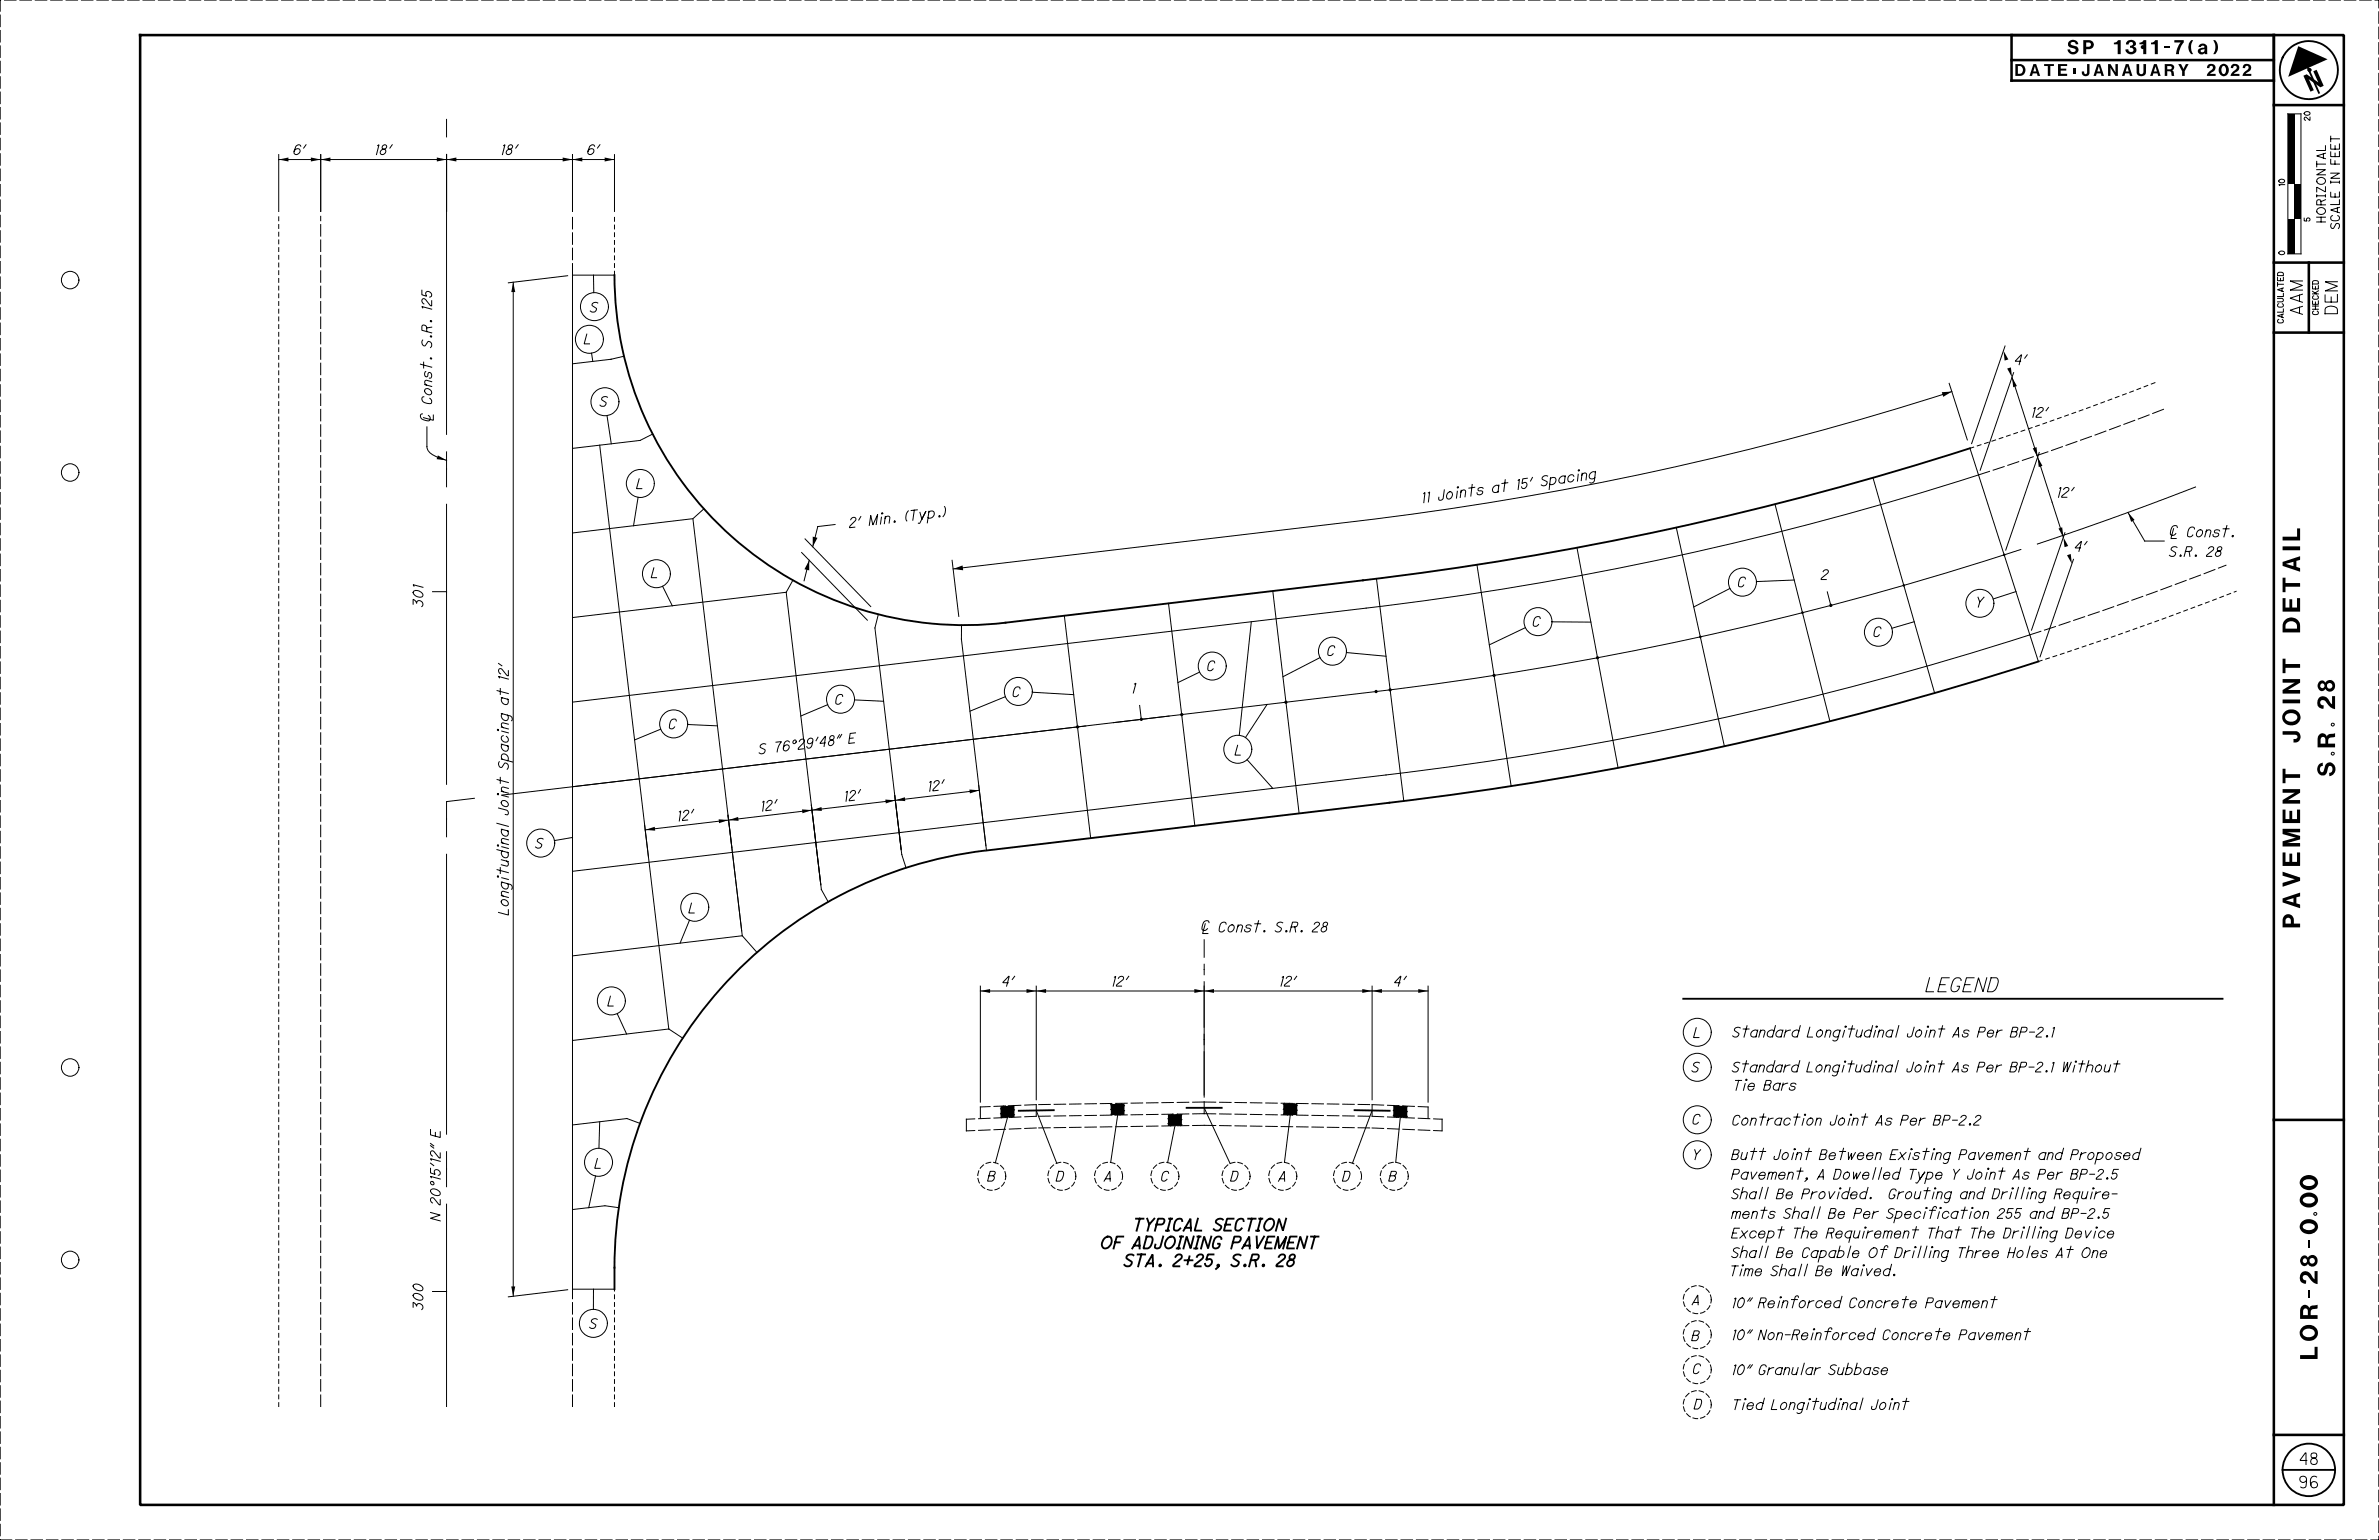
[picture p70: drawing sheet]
<svg xmlns="http://www.w3.org/2000/svg" width="864mm" height="559mm" viewBox="0 0 864 559" stroke-linecap="round" stroke-linejoin="round" font-family="sans-serif">
<defs><g id="words">
<g font-size="6.3">
<text x="838.7" y="33.3" transform="rotate(-24 838.7 33.3)">N</text>
<text x="847.7" y="252.1" transform="rotate(-90 847.7 252.1)">28</text>
<text x="847.7" y="294.4" transform="rotate(-90 847.7 294.4)">S.R.</text>
<text x="835" y="352.7" transform="rotate(-90 835 352.7)">PAVEMENT JOINT DETAIL</text>
<text x="841.3" y="501" transform="rotate(-90 841.3 501)">LOR-28-0.00</text>
</g>
<g font-size="5.1">
<text x="750.5" y="19.6">SP 1311-7(a)</text>
<text x="699.1" y="359.9">LEGEND</text>
</g>
<g font-size="4.5">
<text x="848.5" y="113.9" transform="rotate(-90 848.5 113.9)">DEM</text>
<text x="835.8" y="114.1" transform="rotate(-90 835.8 114.1)">AAM</text>
</g>
<g font-size="4.3">
<text x="731.6" y="27.6">DATE:JANAUARY 2022</text>
<text x="411.3" y="446.5">TYPICAL SECTION</text>
<text x="399.5" y="453">OF ADJOINING PAVEMENT</text>
<text x="408" y="459.5">STA. 2+25, S.R. 28</text>
</g>
<g font-size="4.2">
<text x="835" y="531.4">48</text>
<text x="834.9" y="539.9">96</text>
</g>
<g font-size="3.6">
<text x="106.5" y="56.1">6'</text>
<text x="136.1" y="56.1">18'</text>
<text x="181.8" y="56.1">18'</text>
<text x="213.1" y="56.1">6'</text>
<text x="214.2" y="113.3">S</text>
<text x="212.1" y="124.8">L</text>
<text x="731.3" y="132.3">4'</text>
<text x="217.7" y="147.4">S</text>
<text x="156.7" y="153.1" transform="rotate(-90 156.7 153.1)">| Const. S.R. 125</text>
<text x="737.4" y="151.4">12'</text>
<text x="231.1" y="177.3">L</text>
<text x="541.7" y="178.9" transform="rotate(-8 541.7 178.9)">a t</text>
<text x="550.6" y="177.6" transform="rotate(-8 550.6 177.6)">15 '</text>
<text x="559.5" y="176.4" transform="rotate(-8 559.5 176.4)">S p a c i n g</text>
<text x="516.3" y="182.5" transform="rotate(-8 516.3 182.5)">11 J o i n t s</text>
<text x="746.7" y="180.4">12'</text>
<text x="308.4" y="191.5" transform="rotate(-7 308.4 191.5)">2 '</text>
<text x="315.6" y="190.6" transform="rotate(-7 315.6 190.6)">Mi n .</text>
<text x="328.6" y="189.1" transform="rotate(-7 328.6 189.1)">(T y p . )</text>
<text x="787.4" y="194.8">| Const.</text>
<text x="753" y="200">4'</text>
<text x="787.4" y="201.9">S.R. 28</text>
<text x="236.4" y="209.6">L</text>
<text x="630.7" y="212.9">C</text>
<text x="661.1" y="210.3">2</text>
<text x="153.5" y="220.2" transform="rotate(-90 153.5 220.2)">301</text>
<text x="717.1" y="220.3">Y</text>
<text x="556.3" y="227.3">C</text>
<text x="679.9" y="231">C</text>
<text x="481.7" y="237.9">C</text>
<text x="438.1" y="243.4">C</text>
<text x="410.9" y="251.5">1</text>
<text x="303.1" y="255.5">C</text>
<text x="367.4" y="252.8">C</text>
<text x="242.6" y="264.5">C</text>
<text x="308.1" y="269.8" transform="rotate(-7 308.1 269.8)">E</text>
<text x="275.5" y="273.6" transform="rotate(-7 275.5 273.6)">S</text>
<text x="281.2" y="273" transform="rotate(-7 281.2 273)">7</text>
<text x="284.2" y="272.6" transform="rotate(-7 284.2 272.6)">6 ° 2</text>
<text x="292.7" y="271.6" transform="rotate(-7 292.7 271.6)">9 ' 4</text>
<text x="300.6" y="270.7" transform="rotate(-7 300.6 270.7)">8 &quot;</text>
<text x="448.3" y="274">L</text>
<text x="337" y="287.2" transform="rotate(-7 337 287.2)">12 '</text>
<text x="306.6" y="290.8" transform="rotate(-7 306.6 290.8)">12 '</text>
<text x="246.1" y="298" transform="rotate(-7 246.1 298)">12 '</text>
<text x="276.3" y="294.4" transform="rotate(-7 276.3 294.4)">12 '</text>
<text x="194.3" y="307.7">S</text>
<text x="184.5" y="332" transform="rotate(-90 184.5 332)">Longitudinal Joint Spacing at 12'</text>
<text x="250.1" y="331.3">L</text>
<text x="435.9" y="338.2">| Const. S.R. 28</text>
<text x="363.7" y="357.8">4'</text>
<text x="403.6" y="357.8">12'</text>
<text x="464.5" y="357.8">12'</text>
<text x="505.9" y="357.8">4'</text>
<text x="220.6" y="365.1">L</text>
<text x="614.8" y="376.5">L</text>
<text x="628.9" y="376.3">Standard Longitudinal Joint As Per BP-2.1</text>
<text x="614.1" y="389">S</text>
<text x="628.7" y="389">Standard Longitudinal Joint As Per BP-2.1 Without</text>
<text x="629.1" y="395.6">Tie Bars</text>
<text x="614.2" y="407.9">C</text>
<text x="628.7" y="408.3">Contraction Joint As Per BP-2.2</text>
<text x="215.9" y="423.9">L</text>
<text x="614.2" y="420.8">Y</text>
<text x="628.5" y="420.8">Butt Joint Between Existing Pavement and Proposed</text>
<text x="358.5" y="428.6">B</text>
<text x="383.4" y="428.6">D</text>
<text x="400.8" y="428.6">A</text>
<text x="421.3" y="428.6">C</text>
<text x="446.7" y="428.6">D</text>
<text x="464.1" y="428.6">A</text>
<text x="487.3" y="428.6">D</text>
<text x="504.1" y="428.6">B</text>
<text x="628.5" y="427.9">Pavement, A Dowelled Type Y Joint As Per BP-2.5</text>
<text x="628.5" y="435">Shall Be Provided.</text>
<text x="683.9" y="435">Grouting and Drilling Require-</text>
<text x="159.8" y="443" transform="rotate(-90 159.8 443)">N 20°15'12&quot; E</text>
<text x="628.5" y="442.1">ments Shall Be Per Specification 255 and BP-2.5</text>
<text x="628.5" y="449.2">Except The Requirement That The Drilling Device</text>
<text x="628.5" y="456.3">Shall Be Capable Of Drilling Three Holes At One</text>
<text x="627.8" y="462.9">Time Shall Be Waived.</text>
<text x="614.2" y="473.4">A</text>
<text x="153.5" y="475.3" transform="rotate(-90 153.5 475.3)">300</text>
<text x="628.7" y="474.5">10&quot; Reinforced Concrete Pavement</text>
<text x="213.9" y="482">S</text>
<text x="614.1" y="486.5">B</text>
<text x="628.7" y="486.1">10&quot; Non-Reinforced Concrete Pavement</text>
<text x="614.4" y="498.4">C</text>
<text x="628.7" y="498.8">10&quot; Granular Subbase</text>
<text x="615" y="511.3">D</text>
<text x="628.7" y="511.5">Tied Longitudinal Joint</text>
</g>
<g font-size="3.2">
<text x="844.2" y="80.5" transform="rotate(-90 844.2 80.5)">HORIZONTAL</text>
<text x="849.2" y="82.9" transform="rotate(-90 849.2 82.9)">SCALE IN FEET</text>
</g>
<g font-size="2.1">
<text x="838.6" y="43.6" transform="rotate(-90 838.6 43.6)">20</text>
<text x="829.3" y="67.4" transform="rotate(-90 829.3 67.4)">10</text>
<text x="838.6" y="80.2" transform="rotate(-90 838.6 80.2)">5</text>
<text x="829.3" y="92.4" transform="rotate(-90 829.3 92.4)">0</text>
<text x="828.9" y="117.2" transform="rotate(-90 828.9 117.2)">CALCULATED</text>
<text x="841.6" y="114.2" transform="rotate(-90 841.6 114.2)">CHECKED</text>
</g>
</g></defs>
<g fill="none" stroke="#000" stroke-width=".36">
<path d="M101.2 57.9h121.9M101.2 56.1v20.6M116.4 56.1v20.6M162.1 43.3v6.4M162.1 56v101.6M207.8 56.1v20.6M223.1 56.1v20.6M830.5 41.3h4.8v50.8h-4.8zM215.4 99.8l.1 6.4M223.1 99.8h-15.3v368h15.3M186.3 102.4v368M206.1 100l-21.6 2.6"/>
<path d="M152.6 132.2l4.1 1M153.8 131.4v2.1M214.7 128.1l.5 3.1M221.9 130.4l-14.1 1.6M226.5 129.3l-4.9 1.1M707.6 139.1l6.6 20.5M727.9 125.6l-12.2 35.4M730.4 136.9l18.6 58M731 135.2l-12.2 35.4M153.3 150.2a.88 .88 0 0 0-.8 .6 .88 .88 0 0 0 .4 1 3.1 3.1 0 0 0 3.1 .7l.1-1.1-.6-.7M155 154.9v7.1a4.6 4.6 0 0 0 3.4 3.7l3.7 1.3M157.3 150.6v1.9l-3.6-.9"/>
<path d="M220.3 150.8l1.6 10.2M236.9 157.5l-4.5 2.3-24.6 2.9M708.5 142.1a1148.4 1148.4 0 0 1-216.3 47.1l-146.2 17.2M162.1 164v12.6M217.7 161.5l25.1 211.9M534.4 175.8l-.5 4.2M535.3 176.8l-2.1 .3M546.4 174.1l-.5 4.2M547.3 175.2l-2.1 .2M679.9 173.4l22.4 78.1M715.1 162.7l24.9 77.3M718.2 172.3a1180.8 1180.8 0 0 1-222.3 48.4l-288.1 34.1"/>
<path d="M740.3 164.2l-12.2 35.4M797 176.7l-30.5 11.4-26.9 9.3M162.1 183v101.6M207.8 193.4l43.7-5.2 18 151.3M231.6 180.4l-1.6 10.4M255.5 184.6l-3.8 3.4M292.2 195.5l23.9 24.6M303.1 190.3l-6.2 .8-1.9 7.3M572.5 198.7l14.9 79.9M608.5 191.4l17.5 79.4M644.3 183l20 78.7M733.6 199.4l-4.3 1.4a1212.2 1212.2 0 0 1-229.8 50.1l-317.2 37.6"/>
<path d="M749.6 193.3l-12.2 35.4M772.5 185.9l6 10.4h7.1M789 191.8l-.9 3.6h1.9M790.4 191.4a1 1 0 0 0-1-.8 1 1 0 0 0-1 .7 2.53 2.53 0 0 0-.4 2.7l1 .2 .8-.6M807 191.9h2.2M808.4 190.7l-1.1 4.1M157 214.7h5.1M240.5 212.7l3.6 7.1M287.8 210.5l-2.4 4.5M291 200.5l23.9 24.5M293.8 203.3l-1.9 7.4M345.6 203.3l2.5 20.4"/>
<path d="M424.2 218.9l9.5 80.7M462 214.5l9.6 80.7M499.7 210l9.9 80.7M536.2 204.9l12.4 80.4M628 213.5l-13.1 6.7M651.3 210.5l-13.7 .5M663.3 214.8l1.3 4.9M731.8 214.7l-8.3 2.6M752.7 203l-12.1 35.3M207.8 224.1l77.6-9.2 12.8 107.9 2.4 4.4M318.8 222.9l-1.2 5 9.7 82.2 1.6 4.8M349 226.8v5.1l9.1 76.7"/>
<path d="M386.4 223.4l9.5 80.7M454.2 225.6l-4.3 41.2M479.2 238.6l-13.5 7M488.8 236.8l14.3 1.3M553.7 227.8l-13.1 6.2M563.4 225.6l14.1 .1M694.9 225.6l-8.1 2.4M736.8 230.4a1245 1245 0 0 1-233.7 50.8l-295.3 35M180.4 250.6l4.1 1.1M181.6 249.8v2.2M300.5 255.7l-9.8 4.1M310.2 254l10.5 .5"/>
<path d="M364.9 252.8l-12.8 5.3M374.7 251.2l15 .9M413.7 256l.6 5M435.5 243.9l-7.9 3.8M460 255.6l-7.9 12M182.1 265.3l2.4 .6M239.9 264.6l-9.5 3.9M249.6 262.9l10.9 .5M452.7 275.7l9.3 10.4M162.1 290.9v12.7M172.2 289.7l-10.1 1.2M180.4 298.7l4.1 1.2"/>
<path d="M180.4 282.9l4.1 1.1M181.6 282.1v2.1M182.1 288.6l2.4 .6M234 299.4l1.4 11.7M264.3 295.8l4.9 42M355.5 286.8l-121.3 14.3M162.1 310v101.6M180.4 308.3l4.1 1.1M180.4 315.6l4.1 1.1M181.6 314.8v2.1M182.1 318.5l2.4 .6M182.1 307.2l2.4 .7"/>
<path d="M182.3 308.8a1.46 1.46 0 0 0 .1 1.9 1.46 1.46 0 0 0 2 .1l.1-.6-.3-.9M207.8 303.9l-6.5 1.1M250.3 333.9l-3.4 8.3M269.5 339.5l-61.7 7.4M269.5 339.5l5.3 6.1M437.5 335.2l-.9 3.5h1.9M438.9 334.8a1.14 1.14 0 0 0-1.3-.8 1.14 1.14 0 0 0-.9 1.3l-.3 1.2a1.02 1.02 0 0 0 .7 1.2 1.02 1.02 0 0 0 1.2-.7M455.5 335.2h2.1M456.9 334.1l-1.1 4.1M355.9 359.6h162.5M355.9 357.8v42.1M376.2 357.8v41.3"/>
<path d="M437.1 341v6.3M437.1 349.9v3.8M437.1 356.2v41.9M498.1 357.8v41.3M518.4 357.8v42.1M224 367.8l3.5 7.4M242.8 373.4l-35 4.1M242.8 373.4l5 3.3M632.8 373.4h2.1M634.2 372.2l-1.1 4.1M644 374.1a1.44 1.44 0 0 0-2 .1 1.44 1.44 0 0 0-.1 1.9l.7 .2 .9-.3M644.5 372.2l-1.1 4.1"/>
<path d="M653 374.1a1.41 1.41 0 0 0-2 .1 1.41 1.41 0 0 0 .2 2l1.3-.2M653.5 372.2l-1.1 4.1M669.6 373.9l-.7 2.4M671.1 373.4h2.1M672.5 372.2l-1.1 4.1M679.2 374.1a1.46 1.46 0 0 0-1.9 .1 1.46 1.46 0 0 0-.1 1.9l.7 .2 .8-.3M679.8 372.2l-1.1 4.1M680.8 373.9l-.6 2.4M689.3 372.1l-1.1 4.2M699.5 373.9l-.7 2.4M703.8 373.4h2.1M705.2 372.2l-1.1 4.1"/>
<path d="M632.6 386h2.2M633.5 393.2l-.6 2.4M634 384.9l-1.1 4.1M643.8 386.8a1.42 1.42 0 0 0-2 .1 1.42 1.42 0 0 0 .2 2l1.3-.2M644.3 384.9l-1.1 4.1M652.9 386.8a1.43 1.43 0 0 0-2.1 .1 1.43 1.43 0 0 0 .2 2l1.3-.2M653.3 384.9l-1 4.1M669.4 386.6l-.7 2.4M670.9 386h2.2M672.3 384.9l-1.1 4.1M679.1 386.8a1.42 1.42 0 0 0-2.1 .1 1.42 1.42 0 0 0 .3 2l1.3-.2M679.6 384.9l-1.1 4.1"/>
<path d="M680.6 386.6l-.6 2.4M689.1 384.8l-1.1 4.2M699.3 386.6l-.7 2.4M703.7 386h2.1M705 384.9l-1.1 4.1M753.1 386.6l-.6 2.4M754.7 386h2.1M756.1 384.9l-1.1 4.1M757.7 387.1a1.17 1.17 0 0 1 1-.7 1.17 1.17 0 0 1 1.1 .7l-.5 1.9M758.3 384.9l-1.1 4.1M767.4 386h2.1M768.8 384.9l-1.1 4.1"/>
<path d="M162.1 417.9v12.7M217.7 407l-.3 9.7M232.3 407.6l-4.7-1.7-19.8 2.3M364.2 401.3l-1 1.1M365.7 405.5l-4.4 16.4M366.1 401.2l-2.9 3M367.9 401.2l-4.4 4.4M368.3 404.5l-1 .9M368.3 402.7l-2.9 2.8M376.2 402.9l7.4 19.2M403.4 400.6l-.2 .3M405.2 400.5l-2 2.1"/>
<path d="M405.7 404.6l-2.5 17.2M407.1 400.5l-3.8 3.8M408.2 403l-1.6 1.6M408.2 401.2l-3.5 3.4M425.6 404.3l-1.6 1.6M426.5 408.5l-2.6 13.4M427.5 404.3l-3.5 3.4M429 404.5l-4 4.1M429 408.1l-.4 .4M429 406.3l-2.2 2.2M437.1 402l9.4 20.2M466.2 400.3l-.4 .5"/>
<path d="M468 400.4l-2.2 2.2M468.4 404.6l-2.1 17.2M469.8 400.4l-4 4M470.9 402.8l-1.7 1.8M470.9 401l-3.5 3.6M498.1 402.9l-7.1 19.2M505.8 401.1v.1M507.6 401.2l-1.8 1.8M508.3 405.5l-1.6 16.2M509.3 401.3l-3.5 3.5M510.9 401.5l-4 3.9M510.9 403.3l-2.2 2.2"/>
<path d="M510.9 405.1l-.5 .5M635.6 417.8h2.1M636.9 416.7l-1.1 4.1M638.8 417.8h2.1M638.9 405.3h2.1M640.2 416.7l-1.1 4.1M640.3 404.2l-1.1 4.1M651.1 418.4l-.7 2.4M651.2 405.3h2.2M652.6 404.2l-1.1 4.1M654.8 405.9l-.6 2.4M655.4 417.8h2.1"/>
<path d="M656.8 416.7l-1.1 4.1M667.8 417.8h2.2M669.2 416.7l-1.1 4.1M671.5 405.9l-.6 2.4M675.9 405.3h2.1M677.2 404.2l-1.1 4.1M693.5 418.4l-.7 2.4M698.1 417.8h2.2M699.5 416.7l-1.1 4.1M701.7 418.4l-.6 2.4M734.9 417.8h2.1M736.2 416.7l-1 4.1"/>
<path d="M748.6 418.5a1.43 1.43 0 0 0-2 .2 1.43 1.43 0 0 0 .2 2l1.3-.2M749.1 416.7l-1.1 4.1M776.7 418.5a1.43 1.43 0 0 0-2 .2 1.43 1.43 0 0 0 .1 2l1.4-.2M777.2 416.7l-1.1 4.1M162.1 437v73.4M216.2 426.7l-2.5 11.5M224.6 438.2l-5-.7-11.8 1.4M632.2 433.1a1.17 1.17 0 0 1 1-.7 1.17 1.17 0 0 1 1.1 .7l-.5 1.9M632.7 430.9l-1.1 4.1M639.3 439.2h2.1M639.8 430.8l-1.2 4.2M640.7 438l-1.1 4.1"/>
<path d="M641.9 430.8l-1.1 4.2M651.7 438l-1.1 4.1M652.4 425h2.1M653.7 423.8l-1.1 4.1M658.7 437.9l-1.2 4.2M660.8 437.9l-1.1 4.2M667.6 432.6l-.6 2.4M671.1 432.8a1.43 1.43 0 0 0-2 .1 1.43 1.43 0 0 0 .2 2l1.3-.2M671.6 430.9l-1.1 4.1M677.6 432.8a1.43 1.43 0 0 0-2 .1 1.43 1.43 0 0 0 .2 2l1.3-.2M678.1 430.9l-1.1 4.1M680.9 423.7l-1.1 4.2"/>
<path d="M683 423.7l-1.1 4.2M689.5 425.6a1.47 1.47 0 0 0-1.9 .2 1.47 1.47 0 0 0-.1 1.9l.6 .2 .9-.3M690 423.8l-1.1 4.1M698.5 432h2.1M698.9 439.7l-.6 2.4M699.9 430.9l-1.1 4.1M700.4 439.2h2.2M702.1 432.6l-.7 2.4M702.9 438.4a.65 .65 0 0 0-.7-.7 .65 .65 0 0 0-.6 .8l-.9 3.6M704 439.7l-.6 2.4M712 439.2h2.1M713.4 438l-1.1 4.1"/>
<path d="M715.6 439.7l-.7 2.4M720.1 432.8a1.48 1.48 0 0 0-1.9 .1 1.48 1.48 0 0 0-.1 1.9l.9 .2 .6-.3M720.6 430.9l-1.1 4.1M721.3 425.5l-.6 2.4M725.7 425h2.1M727 423.8l-1.1 4.1M730.2 432.6l-.7 2.4M732.7 430.8l-1.1 4.2M734.8 430.8l-1.1 4.2M736.3 432.6l-.6 2.4M745.4 439.9a1.44 1.44 0 0 0-1.9 .1 1.44 1.44 0 0 0-.1 1.9l.6 .2 .9-.3M745.9 438l-1 4.1"/>
<path d="M759.5 432.6l-.6 2.4M632.2 454.4l.2-.2a1.14 1.14 0 0 1 1.9 .2l-.5 1.9M632.7 452.2l-1.1 4.1M639.8 452.2l-1.2 4.1M641.9 452.2l-1.1 4.1M645.5 446.3h2.1M646.9 445.1l-1.1 4.1M647 458.8l-1.1 4.1M651.1 440.2a1.22 1.22 0 0 1 2.1 0l-.5 1.9M654 458.8l-1.1 4.1M654.3 447.3a1.22 1.22 0 0 1 2.2 0l-.5 1.9M654.9 445.1l-1.1 4.1"/>
<path d="M656.1 458.8l-1.1 4.1M667.5 454.1a1.17 1.17 0 0 1 1.8 .1 1.17 1.17 0 0 1-.6 1.8l-1 .3-.8-.3M667.9 452.2l-1 4.1M671.8 452.2l-1.1 4.1M676.7 446.8l-.6 2.4M682.8 453.4h2.1M685.3 452.6a.65 .65 0 0 0-.8-.6 .65 .65 0 0 0-.5 .8l-1 3.5M686.6 458.8l-1 4.1M694.3 446.3h2.2M694.9 453.9l-.7 2.4M695.7 445.1l-1.1 4.1M697.4 452.2l-1.2 4.1"/>
<path d="M699.5 452.2l-1.1 4.1M701 453.9l-.7 2.4M703.2 447.3a1.2 1.2 0 0 1 2.1 0l-.5 1.9M703.8 445.1l-1.1 4.1M709.8 446.3h2.1M711.2 445.1l-1.1 4.1M714.2 454.4l.1-.2a1.14 1.14 0 0 1 2 .2l-.5 1.9M714.8 452.2l-1.1 4.1M718.6 447.3a1.2 1.2 0 0 1 2.2 0l-.5 1.9M719.2 445.1l-1.1 4.1M734.3 446.8l-.7 2.4M736.8 445.1l-1.2 4.1"/>
<path d="M736.9 452.2l-1.1 4.1M738.9 445.1l-1.1 4.1M740.4 446.8l-.7 2.4M750.4 453.4h2.1M751.8 452.2l-1.1 4.1M760.7 446.8l-.6 2.4M157 468.6h5.1M206.1 468l-21.6 2.6M215.4 467.8v7.3M632.3 460.5l-.7 2.4M646 472.1l-.6 2.4M646.4 461a1.22 1.22 0 0 1 2.1 0l-.5 1.9"/>
<path d="M650.3 471.6h2.2M652.9 470.7a.65 .65 0 0 0-.8-.5 .65 .65 0 0 0-.5 .8l-1 3.5M668.2 472.3a1.43 1.43 0 0 0-2.1 .1 1.43 1.43 0 0 0 .2 2.1l1.3-.3M668.7 470.4l-1.1 4.1M676.1 460.5l-.6 2.4M686.2 460.7a1.48 1.48 0 0 0-2 .1 1.48 1.48 0 0 0-.1 1.9l.7 .2 .9-.3M690.6 471.6h2.1M692 470.4l-1.1 4.1M722.8 471.6h2.1M724.2 470.4l-1.1 4.1M655 494.7l-1.2 4.1M658.1 483.7l-.6 2.4"/>
<path d="M662.5 483.2h2.1M665 482.4a.65 .65 0 0 0-.8-.6 .65 .65 0 0 0-.5 .8l-.9 3.5M670.4 496.6a1.17 1.17 0 0 1 1.9 .1 1.17 1.17 0 0 1-.6 1.7l-1 .4-.8-.3M670.9 494.7l-1 4.1M673.7 496.6a1.16 1.16 0 0 1 1.8 .1 1.16 1.16 0 0 1-.6 1.7l-1 .4-.8-.3M674.2 494.7l-1.1 4.1M680.3 483.9a1.48 1.48 0 0 0-2 .1 1.48 1.48 0 0 0-.1 2l.7 .1 .9-.3M680.8 482l-1.1 4.1M702.7 483.2h2.2M704.1 482l-1.1 4.1M734.9 483.2h2.2M736.3 482l-1.1 4.1"/>
<path d="M633.2 509.1l-.7 2.4M640 509.2a1.42 1.42 0 0 0-2 .2 1.42 1.42 0 0 0 .2 2l1.3-.2M640.5 507.4l-1.1 4.1M656.5 509.1l-.6 2.4M658.1 508.5h2.1M659.4 507.4l-1 4.1M666.2 509.2a1.43 1.43 0 0 0-2 .2 1.43 1.43 0 0 0 .2 2l1.3-.2M666.7 507.4l-1.1 4.1M667.8 509.1l-.7 2.4M676.3 507.3l-1.2 4.2M686.4 509.1l-.6 2.4M690.8 508.5h2.1"/>
<path d="M692.2 507.4l-1.1 4.1"/>
<circle cx="25.5" cy="101.6" r="3.2"/>
<circle cx="215.8" cy="111.3" r="5.1"/>
<circle cx="214" cy="123.1" r="5.1"/>
<circle cx="219.6" cy="145.8" r="5.1"/>
<circle cx="25.5" cy="171.5" r="3.2"/>
<circle cx="232.4" cy="175.4" r="5.1"/>
<circle cx="238.3" cy="208.2" r="5.1"/>
<circle cx="632.5" cy="211.2" r="5.1"/>
<circle cx="718.7" cy="218.9" r="5.1"/>
<circle cx="483.7" cy="236.3" r="5.1"/>
<circle cx="558.3" cy="225.6" r="5.1"/>
<circle cx="681.9" cy="229.4" r="5.1"/>
<circle cx="305.1" cy="253.7" r="5.1"/>
<circle cx="369.7" cy="250.9" r="5.1"/>
<circle cx="440.1" cy="241.7" r="5.1"/>
<circle cx="180.8" cy="264.9" r=".22"/>
<circle cx="244.5" cy="262.7" r="5.1"/>
<circle cx="449.3" cy="271.9" r="5.1"/>
<circle cx="180.8" cy="288.2" r=".23"/>
<circle cx="180.8" cy="306.9" r=".23"/>
<circle cx="180.8" cy="318.1" r=".23"/>
<circle cx="196.3" cy="305.9" r="5.1"/>
<circle cx="252.2" cy="329.2" r="5.1"/>
<circle cx="221.9" cy="363.2" r="5.1"/>
<circle cx="616.1" cy="374.6" r="5.1"/>
<circle cx="669.9" cy="372.5" r=".22"/>
<circle cx="681.2" cy="372.5" r=".22"/>
<circle cx="699.8" cy="372.5" r=".22"/>
<circle cx="25.5" cy="387.3" r="3.2"/>
<circle cx="616.1" cy="387.3" r="5.1"/>
<circle cx="633.9" cy="391.8" r=".23"/>
<circle cx="669.7" cy="385.2" r=".22"/>
<circle cx="681" cy="385.2" r=".22"/>
<circle cx="699.6" cy="385.2" r=".23"/>
<circle cx="753.5" cy="385.3" r=".23"/>
<circle cx="616.1" cy="419" r="5.1"/>
<circle cx="616.1" cy="406.3" r="5.1"/>
<circle cx="651.4" cy="417" r=".23"/>
<circle cx="655.2" cy="404.5" r=".23"/>
<circle cx="671.9" cy="404.5" r=".23"/>
<circle cx="693.8" cy="417" r=".23"/>
<circle cx="702.1" cy="417" r=".22"/>
<circle cx="217.3" cy="421.8" r="5.1"/>
<circle cx="668" cy="431.2" r=".23"/>
<circle cx="699.3" cy="438.3" r=".23"/>
<circle cx="702.4" cy="431.3" r=".23"/>
<circle cx="704.4" cy="438.3" r=".23"/>
<circle cx="715.9" cy="438.3" r=".22"/>
<circle cx="721.7" cy="424.1" r=".23"/>
<circle cx="730.6" cy="431.2" r=".22"/>
<circle cx="736.7" cy="431.2" r=".23"/>
<circle cx="759.9" cy="431.2" r=".23"/>
<circle cx="25.5" cy="457.2" r="3.2"/>
<circle cx="632.6" cy="459.1" r=".23"/>
<circle cx="676.5" cy="459.1" r=".23"/>
<circle cx="677.1" cy="445.4" r=".23"/>
<circle cx="695.2" cy="452.6" r=".24"/>
<circle cx="701.3" cy="452.6" r=".23"/>
<circle cx="734.6" cy="445.4" r=".23"/>
<circle cx="740.8" cy="445.5" r=".22"/>
<circle cx="761.1" cy="445.5" r=".23"/>
<circle cx="646.4" cy="470.8" r=".23"/>
<circle cx="215.4" cy="480.2" r="5.1"/>
<circle cx="658.5" cy="482.3" r=".23"/>
<circle cx="633.5" cy="507.7" r=".24"/>
<circle cx="656.9" cy="507.7" r=".23"/>
<circle cx="668.1" cy="507.7" r=".23"/>
<circle cx="686.8" cy="507.7" r=".23"/>
</g>
<path d="M50.9 12.7h799.9v533.4h-799.9zM730.2 21.8h95.2M825.4 29.2h-95.2v-16.5h95.2v533.4M825.4 38.1h25.4M825.4 95.3h25.4M838.1 95.3v25.4M825.4 120.7h25.4M825.4 406.4h25.4M825.4 520.7h25.4" fill="none" stroke="#000" stroke-width=".93"/>
<g fill="none" stroke="#000" stroke-width=".68">
<path d="M223.1 99.8a127 127 0 0 0 141.9 126.2l129.8-15.4a1168.4 1168.4 0 0 0 220.3-47.9M740 240a1250 1250 0 0 1-235.7 51.3l-146.2 17.3M357.5 308.6a152.5 152.5 0 0 0-134.4 151.4v7.8M611 362.4h195.8M382.5 402.8l-12.6 .2M430.8 402h12.7M491.7 402.8l12.7 .2M828.6 533.4h19.1"/>
<circle cx="838.1" cy="25.4" r="10.5"/>
<circle cx="838.1" cy="533.4" r="9.5"/>
</g>
<g fill="#000">
<path d="M834.3 16.8l10.6 4.7-14.2 6.4zM101.2 57.9l3.5-.8v1.5zM112.9 57.1l3.5 .8-3.5 .7zM116.4 57.9l3.5-.8v1.5zM158.6 57.1l3.5 .8-3.5 .7zM162.1 57.9l3.6-.8v1.5zM204.3 57.1l3.5 .8-3.5 .7zM207.8 57.9l3.6-.8v1.5zM219.5 57.1l3.6 .8-3.6 .7zM186.3 102.4l.7 3.6h-1.4zM727.3 127.2l1.8 3.2-1.4 .4zM728.6 133.7l1.4-.4 .4 3.6z"/>
<path d="M704.9 142.3l3.6-.2-3.1 1.9zM730.4 136.9l1.8 3.2-1.4 .4zM159 165.2l3.1 1.8-3.6-.4zM737.9 162.7l1.4-.5 .4 3.7zM739.7 165.9l1.7 3.1-1.3 .5zM295 194.7l1.8 .5-1.8 3.2zM747.3 191.8l1.3-.5 .4 3.6zM749 194.9l1.8 3.2-1.4 .4zM772.5 185.9l2.4 2.8-1.3 .7zM293.8 203.3v3.7l-1.8-.4zM346 206.4l3.4-1.2 .2 1.7zM750.4 201.5l1.3-.5 .4 3.6z"/>
<path d="M260.9 297.3l3.6 .3-3.5 1.1zM264.5 297.6l3.4-1.2 .2 1.5zM291.1 293.7l3.6 .3-3.4 1.1zM294.7 294l3.5-1.2 .1 1.5zM321.4 290.1l3.6 .3-3.4 1.1zM325 290.4l3.5-1.1 .1 1.4zM351.9 286.5l3.6 .3-3.4 1.1zM234.2 301.1l3.5-1.1 .1 1.4zM372.6 358.9l3.6 .7-3.6 .7zM433.6 358.9l3.5 .7-3.5 .7zM494.5 358.9l3.6 .7-3.6 .7zM514.8 358.9l3.6 .7-3.6 .7z"/>
<path d="M355.9 359.6l3.5-.7v1.4zM376.2 359.6l3.5-.7v1.4zM437.1 359.6l3.6-.7v1.4zM498.1 359.6l3.5-.7v1.4zM363.2 401.4l5.1-.2v4.2l-5.1 .2zM403.1 400.6l5.1-.1v4.1h-4.9zM424 404.3l5-.1v4.3l-5 .1zM465.8 400.3l5.1 .1v4.2h-5.1zM505.8 401.1l5.1 .3v4.2l-5.1-.2zM185.6 466.8h1.4l-.7 3.6z"/>
<path d="M830.5 41.3h2.4v25.4h-2.4z" fill-rule="evenodd"/>
<path d="M832.9 66.7h2.4v12.7h-2.4z" fill-rule="evenodd"/>
<path d="M830.5 79.4h2.4v12.7h-2.4z" fill-rule="evenodd"/>
<path d="M842 253a2.58 2.58 0 0 1 3.8 1.8l.8 .8v-3h1.1v4.7a5.4 5.4 0 0 1-3.6-2.9 1.03 1.03 0 0 0-1.3-.4 1.03 1.03 0 0 0-.5 1.3 1.03 1.03 0 0 0 1.2 .6v1.3a2.33 2.33 0 0 1-2.2-1.5 2.33 2.33 0 0 1 .5-2.5z" fill-rule="evenodd"/>
<circle cx="664.6" cy="219.7" r=".59"/>
<circle cx="691.1" cy="212.4" r=".46"/>
<circle cx="727.5" cy="201.3" r=".46"/>
<circle cx="579.9" cy="238.7" r=".59"/>
<circle cx="617.2" cy="231.1" r=".48"/>
<circle cx="654.3" cy="222.3" r=".47"/>
<circle cx="429" cy="259.3" r=".6"/>
<circle cx="466.8" cy="254.8" r=".6"/>
<circle cx="499.5" cy="250.9" r=".6"/>
<circle cx="504.6" cy="250.3" r=".59"/>
<circle cx="542.4" cy="245.1" r=".59"/>
<circle cx="391.1" cy="263.8" r=".59"/>
<circle cx="414.3" cy="261" r=".59"/>
</g>
<g fill="none" stroke="#000" stroke-width=".36" stroke-dasharray="4.2 1.4">
<path d="M207.8 99.8v-21.3M718.2 172.3l34.1-11.5 33.6-12.5M736.8 230.4l35.8-12.1 35.4-13.2M437.1 399.9l61 .9M437.1 399.9v4.2M437.1 399.9l-60.9 .9M350.8 406.1v4.3M355.9 401.7v4.2M376.2 400.8l-20.3 .9M376.2 405.1l-25.4 1M376.2 400.8v4.3M376.2 409.3l-25.4 1.1"/>
<path d="M437.1 404.1l61 1M437.1 408.3l61 1M437.1 404.1l-60.9 1M437.1 408.3l-60.9 1M498.1 400.8l20.3 .9M498.1 405.1l25.4 1M498.1 400.8v4.3M498.1 409.3l25.4 1.1M518.4 401.7v4.2M523.5 406.1v4.3M116.4 510.4v-431.9M207.8 510.4v-42.6"/>
<path d="M.1 558.8h863.4v-558.8h-863.4v558.8"/>
</g>
<path d="M223.1 99.8v-21.3M715.1 162.7l33.8-11.4 33.3-12.4M740 240l36-12.2 35.7-13.2M101.2 510.4v-431.9M223.1 510.4v-42.6" fill="none" stroke="#000" stroke-width=".36" stroke-dasharray="1.4 1.4"/>
<path d="M365.1 426.8a5.1 5.1 0 0 0-7.5-4.4 5.1 5.1 0 0 0-.4 8.7 5.1 5.1 0 0 0 7.9-3.7v-.6M390.5 426.8a5.1 5.1 0 0 0-7.4-4.4 5.1 5.1 0 0 0-.5 8.7 5.1 5.1 0 0 0 7.9-3.7v-.6M407.5 426.8a5.1 5.1 0 0 0-7.5-4.4 5.1 5.1 0 0 0-.4 8.7 5.1 5.1 0 0 0 7.9-3.7v-.6M428 426.8a5.1 5.1 0 0 0-7.5-4.5 5.1 5.1 0 0 0-.5 8.7 5.1 5.1 0 0 0 7.9-3.6l.1-.6M453.8 426.8a5.1 5.1 0 0 0-7.5-4.5 5.1 5.1 0 0 0-.5 8.7 5.1 5.1 0 0 0 7.9-3.6l.1-.6M470.7 426.8a5.1 5.1 0 0 0-7.4-4.5 5.1 5.1 0 0 0-.5 8.7 5.1 5.1 0 0 0 7.9-3.6v-.6M494.2 426.8a5.1 5.1 0 0 0-7.4-4.4 5.1 5.1 0 0 0-.5 8.7 5.1 5.1 0 0 0 7.9-3.7v-.6M511.2 426.8a5.1 5.1 0 0 0-7.5-4.4 5.1 5.1 0 0 0-.4 8.7 5.1 5.1 0 0 0 7.9-3.7v-.6M621.2 471.6a5.1 5.1 0 0 0-7.5-4.5 5.1 5.1 0 0 0-.4 8.7 5.1 5.1 0 0 0 7.9-3.7v-.5M621.2 484.3a5.1 5.1 0 0 0-7.4-4.5 5.1 5.1 0 0 0-.5 8.7 5.1 5.1 0 0 0 7.9-3.7v-.5M621.2 497a5.1 5.1 0 0 0-7.4-4.5 5.1 5.1 0 0 0-.5 8.7 5.1 5.1 0 0 0 7.9-3.7v-.5M621.2 509.7a5.1 5.1 0 0 0-7.4-4.5 5.1 5.1 0 0 0-.5 8.7 5.1 5.1 0 0 0 7.9-3.7v-.5" fill="none" stroke="#000" stroke-width=".36" stroke-dasharray="1.7 1.1"/>
<use href="#words"/>
</svg>
